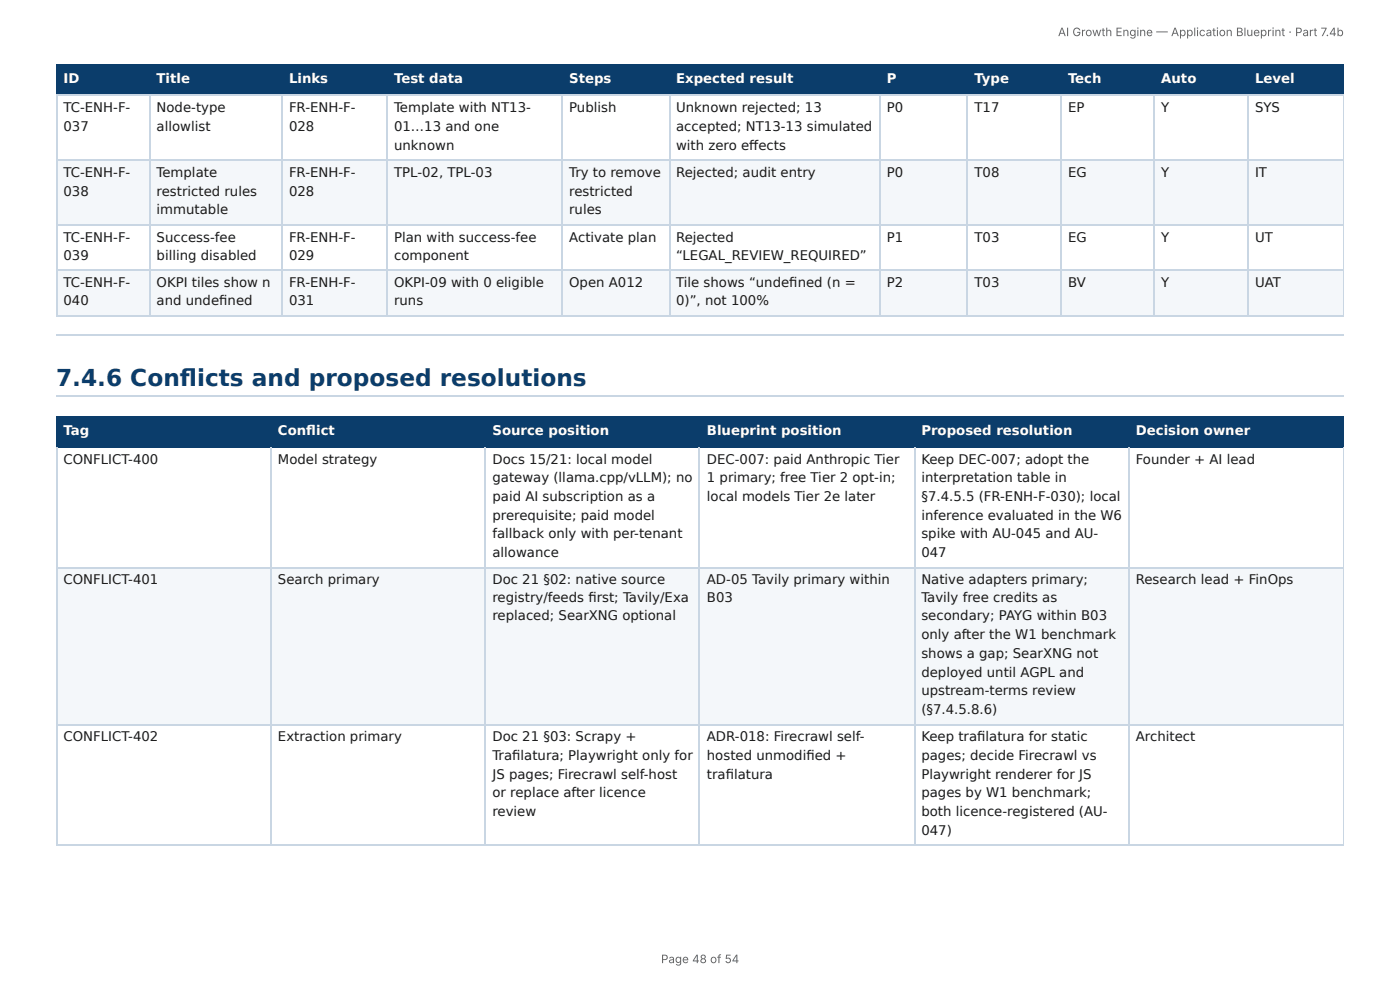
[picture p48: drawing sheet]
<svg xmlns="http://www.w3.org/2000/svg" width="297mm" height="210mm" viewBox="0 0 297 210" stroke-linecap="round" stroke-linejoin="round" font-family="sans-serif">
<defs><g id="words">
<text font-size="4.9" fill="#0b3d6b" x="11.9" y="82">7.4.6 Confl icts and proposed resolutions</text>
<g font-size="2.8" fill="#fff">
<text x="13.5" y="17.7">ID</text>
<text x="33.3" y="17.7">Title</text>
<text x="61.4" y="17.7">Links</text>
<text x="83.7" y="17.7">Test data</text>
<text x="120.9" y="17.7">Steps</text>
<text x="143.6" y="17.7">Expected result</text>
<text x="188.4" y="17.7">P</text>
<text x="207" y="17.7">Type</text>
<text x="226.8" y="17.7">Tech</text>
<text x="246.6" y="17.7">Auto</text>
<text x="266.6" y="17.7">Level</text>
<text x="13.5" y="92.3">Tag</text>
<text x="59" y="92.3">Confl ict</text>
<text x="104.6" y="92.3">Source position</text>
<text x="150.1" y="92.3">Blueprint position</text>
<text x="195.7" y="92.3">Proposed resolution</text>
<text x="241.2" y="92.3">Decision owner</text>
</g>
<g font-size="2.8" fill="#1a1a1a">
<text x="13.5" y="23.8">TC-ENH-F-</text>
<text x="33.3" y="23.8">Node-type</text>
<text x="61.4" y="23.8">FR-ENH-F-</text>
<text x="83.7" y="23.8">Template with NT13-</text>
<text x="120.9" y="23.8">Publish</text>
<text x="143.6" y="23.8">Unknown rejected; 13</text>
<text x="188.4" y="23.8">P0</text>
<text x="207" y="23.8">T17</text>
<text x="226.8" y="23.8">EP</text>
<text x="246.6" y="23.8">Y</text>
<text x="266.6" y="23.8">SYS</text>
<text x="13.5" y="27.8">037</text>
<text x="33.3" y="27.8">allowlist</text>
<text x="61.4" y="27.8">028</text>
<text x="83.7" y="27.8">01…13 and one</text>
<text x="143.6" y="27.8">accepted; NT13-13 simulated</text>
<text x="83.7" y="31.8">unknown</text>
<text x="143.6" y="31.8">with zero eff ects</text>
<text x="13.5" y="37.6">TC-ENH-F-</text>
<text x="13.5" y="41.5">038</text>
<text x="33.3" y="37.6">Template</text>
<text x="33.3" y="41.5">restricted rules</text>
<text x="61.4" y="37.6">FR-ENH-F-</text>
<text x="61.4" y="41.5">028</text>
<text x="83.7" y="37.6">TPL-02, TPL-03</text>
<text x="120.9" y="37.6">Try to remove</text>
<text x="120.9" y="41.5">restricted</text>
<text x="143.6" y="37.6">Rejected; audit entry</text>
<text x="188.4" y="37.6">P0</text>
<text x="207" y="37.6">T08</text>
<text x="226.8" y="37.6">EG</text>
<text x="246.6" y="37.6">Y</text>
<text x="266.6" y="37.6">IT</text>
<text x="33.3" y="45.5">immutable</text>
<text x="120.9" y="45.5">rules</text>
<text x="13.5" y="51.3">TC-ENH-F-</text>
<text x="33.3" y="51.3">Success-fee</text>
<text x="61.4" y="51.3">FR-ENH-F-</text>
<text x="83.7" y="51.3">Plan with success-fee</text>
<text x="120.9" y="51.3">Activate plan</text>
<text x="143.6" y="51.3">Rejected</text>
<text x="188.4" y="51.3">P1</text>
<text x="207" y="51.3">T03</text>
<text x="226.8" y="51.3">EG</text>
<text x="246.6" y="51.3">Y</text>
<text x="266.6" y="51.3">UT</text>
<text x="13.5" y="55.3">039</text>
<text x="33.3" y="55.3">billing disabled</text>
<text x="61.4" y="55.3">029</text>
<text x="83.7" y="55.3">component</text>
<text x="143.6" y="55.3">“LEGAL_REVIEW_REQUIRED”</text>
<text x="13.5" y="60.9">TC-ENH-F-</text>
<text x="13.5" y="64.8">040</text>
<text x="33.3" y="60.9">OKPI tiles show n</text>
<text x="33.3" y="64.8">and undefi ned</text>
<text x="61.4" y="60.9">FR-ENH-F-</text>
<text x="61.4" y="64.8">031</text>
<text x="83.7" y="60.9">OKPI-09 with 0 eligible</text>
<text x="83.7" y="64.8">runs</text>
<text x="120.9" y="60.9">Open A012</text>
<text x="143.6" y="60.9">Tile shows “undefi ned (n =</text>
<text x="143.6" y="64.8">0)”, not 100%</text>
<text x="188.4" y="60.9">P2</text>
<text x="207" y="60.9">T03</text>
<text x="226.8" y="60.9">BV</text>
<text x="246.6" y="60.9">Y</text>
<text x="266.6" y="60.9">UAT</text>
<text x="13.5" y="98.4">CONFLICT-400</text>
<text x="59" y="98.4">Model strategy</text>
<text x="104.6" y="98.4">Docs 15/21: local model</text>
<text x="150.1" y="98.4">DEC-007: paid Anthropic Tier</text>
<text x="195.7" y="98.4">Keep DEC-007; adopt the</text>
<text x="241.2" y="98.4">Founder + AI lead</text>
<text x="104.6" y="102.4">gateway (llama.cpp/vLLM); no</text>
<text x="104.6" y="106.4">paid AI subscription as a</text>
<text x="150.1" y="102.4">1 primary; free Tier 2 opt-in;</text>
<text x="150.1" y="106.4">local models Tier 2e later</text>
<text x="195.7" y="102.4">interpretation table in</text>
<text x="195.7" y="106.4">§7.4.5.5 (FR-ENH-F-030); local</text>
<text x="104.6" y="110.3">prerequisite; paid model</text>
<text x="195.7" y="110.3">inference evaluated in the W6</text>
<text x="104.6" y="114.3">fallback only with per-tenant</text>
<text x="104.6" y="118.3">allowance</text>
<text x="195.7" y="114.3">spike with AU-045 and AU-</text>
<text x="195.7" y="118.3">047</text>
<text x="13.5" y="124.1">CONFLICT-401</text>
<text x="59" y="124.1">Search primary</text>
<text x="104.6" y="124.1">Doc 21 §02: native source</text>
<text x="150.1" y="124.1">AD-05 Tavily primary within</text>
<text x="195.7" y="124.1">Native adapters primary;</text>
<text x="241.2" y="124.1">Research lead + FinOps</text>
<text x="104.6" y="127.8">registry/feeds fi rst; Tavily/Exa</text>
<text x="104.6" y="131.8">replaced; SearXNG optional</text>
<text x="150.1" y="127.8">B03</text>
<text x="195.7" y="127.8">Tavily free credits as</text>
<text x="195.7" y="131.8">secondary; PAYG within B03</text>
<text x="195.7" y="135.7">only after the W1 benchmark</text>
<text x="195.7" y="139.7">shows a gap; SearXNG not</text>
<text x="195.7" y="143.7">deployed until AGPL and</text>
<text x="195.7" y="147.6">upstream-terms review</text>
<text x="195.7" y="151.6">(§7.4.5.8.6)</text>
<text x="13.5" y="157.4">CONFLICT-402</text>
<text x="59" y="157.4">Extraction primary</text>
<text x="104.6" y="157.4">Doc 21 §03: Scrapy +</text>
<text x="104.6" y="161.4">Trafi latura; Playwright only for</text>
<text x="150.1" y="157.4">ADR-018: Firecrawl self-</text>
<text x="150.1" y="161.4">hosted unmodifi ed +</text>
<text x="195.7" y="157.4">Keep trafi latura for static</text>
<text x="195.7" y="161.4">pages; decide Firecrawl vs</text>
<text x="241.2" y="157.4">Architect</text>
<text x="104.6" y="165.4">JS pages; Firecrawl self-host</text>
<text x="150.1" y="165.4">trafi latura</text>
<text x="195.7" y="165.4">Playwright renderer for JS</text>
<text x="104.6" y="169.3">or replace after licence</text>
<text x="104.6" y="173.3">review</text>
<text x="195.7" y="169.3">pages by W1 benchmark;</text>
<text x="195.7" y="173.3">both licence-registered (AU-</text>
<text x="195.7" y="177.3">047)</text>
</g>
<g font-size="2.5" fill="#666">
<text x="224.7" y="7.7">AI Growth Engine — Application Blueprint · Part 7.4b</text>
<text x="140.4" y="204.5">Page 48 of 54</text>
</g>
</g></defs>
<g fill="#0b3d6b">
<path d="M12.2 14h19.5v6.1h-19.5z"/>
<path d="M31.7 14h28.4v6.1h-28.4z"/>
<path d="M60.1 14h22.2v6.1h-22.2z"/>
<path d="M82.3 14h37v6.1h-37z"/>
<path d="M119.3 14h22.8v6.1h-22.8z"/>
<path d="M142.1 14h44.7v6.1h-44.7z"/>
<path d="M186.8 14h18.8v6.1h-18.8z"/>
<path d="M205.6 14h19.8v6.1h-19.8z"/>
<path d="M225.4 14h19.9v6.1h-19.9z"/>
<path d="M245.3 14h19.8v6.1h-19.8z"/>
<path d="M265.1 14h20.3v6.1h-20.3z"/>
</g>
<g fill="#f4f7fa">
<path d="M12.2 33.9h19.5v13.7h-19.5z"/>
<path d="M31.7 33.9h28.4v13.7h-28.4z"/>
<path d="M60.1 33.9h22.2v13.7h-22.2z"/>
<path d="M82.3 33.9h37v13.7h-37z"/>
<path d="M119.3 33.9h22.8v13.7h-22.8z"/>
<path d="M142.1 33.9h44.7v13.7h-44.7z"/>
<path d="M186.8 33.9h18.8v13.7h-18.8z"/>
<path d="M205.6 33.9h19.8v13.7h-19.8z"/>
<path d="M225.4 33.9h19.9v13.7h-19.9z"/>
<path d="M245.3 33.9h19.8v13.7h-19.8z"/>
<path d="M265.1 33.9h20.3v13.7h-20.3z"/>
<path d="M12.2 57.4h19.5v9.8h-19.5z"/>
<path d="M31.7 57.4h28.4v9.8h-28.4z"/>
<path d="M60.1 57.4h22.2v9.8h-22.2z"/>
<path d="M82.3 57.4h37v9.8h-37z"/>
<path d="M119.3 57.4h22.8v9.8h-22.8z"/>
<path d="M142.1 57.4h44.7v9.8h-44.7z"/>
<path d="M186.8 57.4h18.8v9.8h-18.8z"/>
<path d="M205.6 57.4h19.8v9.8h-19.8z"/>
<path d="M225.4 57.4h19.9v9.8h-19.9z"/>
<path d="M245.3 57.4h19.8v9.8h-19.8z"/>
<path d="M265.1 57.4h20.3v9.8h-20.3z"/>
</g>
<g fill="none" stroke="#0b3d6b" stroke-width=".26">
<path d="M11.9 13.9h273.5M12 13.8v6.6M31.9 13.8v6.6M59.9 13.8v6.6M82.2 13.8v6.6M119.5 13.8v6.6M142.2 13.8v6.6M186.9 13.8v6.6M205.4 13.8v6.6M225.3 13.8v6.6M245.1 13.8v6.6M265 13.8v6.6"/>
<path d="M11.9 20.2h273.5"/>
</g>
<path d="M285.3 13.8v6.6" fill="none" stroke="#0b3d6b" stroke-width=".21"/>
<g fill="none" stroke="#c9d6e3" stroke-width=".26">
<path d="M11.9 20.2h273.5M11.9 34h273.5M12 20.4v46.8M31.9 20.4v46.8M59.9 20.4v46.8M82.2 20.4v46.8M119.5 20.4v46.8M142.2 20.4v46.8M186.9 20.4v46.8M205.4 20.4v46.8M225.3 20.4v46.8M245.1 20.4v46.8"/>
<path d="M265 20.4v46.8M11.9 47.8h273.5M11.9 57.3h273.5M11.9 67.1h273.5M11.9 71h273.5M11.9 84h273.5"/>
</g>
<path d="M285.3 20.4v46.8" fill="none" stroke="#c9d6e3" stroke-width=".21"/>
<g fill="#0b3d6b">
<path d="M12.2 88.4h45.5v6.3h-45.5z"/>
<path d="M57.7 88.4h45.5v6.3h-45.5z"/>
<path d="M103.2 88.4h45.5v6.3h-45.5z"/>
<path d="M148.7 88.4h45.5v6.3h-45.5z"/>
<path d="M194.2 88.4h45.5v6.3h-45.5z"/>
<path d="M239.7 88.4h45.7v6.3h-45.7z"/>
</g>
<g fill="#f4f7fa">
<path d="M12.2 120.4h45.5v33.6h-45.5z"/>
<path d="M57.7 120.4h45.5v33.6h-45.5z"/>
<path d="M103.2 120.4h45.5v33.6h-45.5z"/>
<path d="M148.7 120.4h45.5v33.6h-45.5z"/>
<path d="M194.2 120.4h45.5v33.6h-45.5z"/>
<path d="M239.7 120.4h45.7v33.6h-45.7z"/>
</g>
<path d="M11.9 88.5h273.5M11.9 94.9h273.5M12 88.4v6.6M57.5 88.4v6.6M103.1 88.4v6.6M148.6 88.4v6.6M194.3 88.4v6.6M239.8 88.4v6.6" fill="none" stroke="#0b3d6b" stroke-width=".26"/>
<path d="M285.3 88.4v6.6" fill="none" stroke="#0b3d6b" stroke-width=".21"/>
<path d="M12 95v84.4M57.5 95v84.4M103.1 95v84.4M148.6 95v84.4M194.3 95v84.4M239.8 95v84.4M11.9 120.5h273.5M11.9 153.9h273.5M11.9 179.5h273.5" fill="none" stroke="#c9d6e3" stroke-width=".26"/>
<path d="M285.3 95v84.4" fill="none" stroke="#c9d6e3" stroke-width=".21"/>
<use href="#words"/>
</svg>
